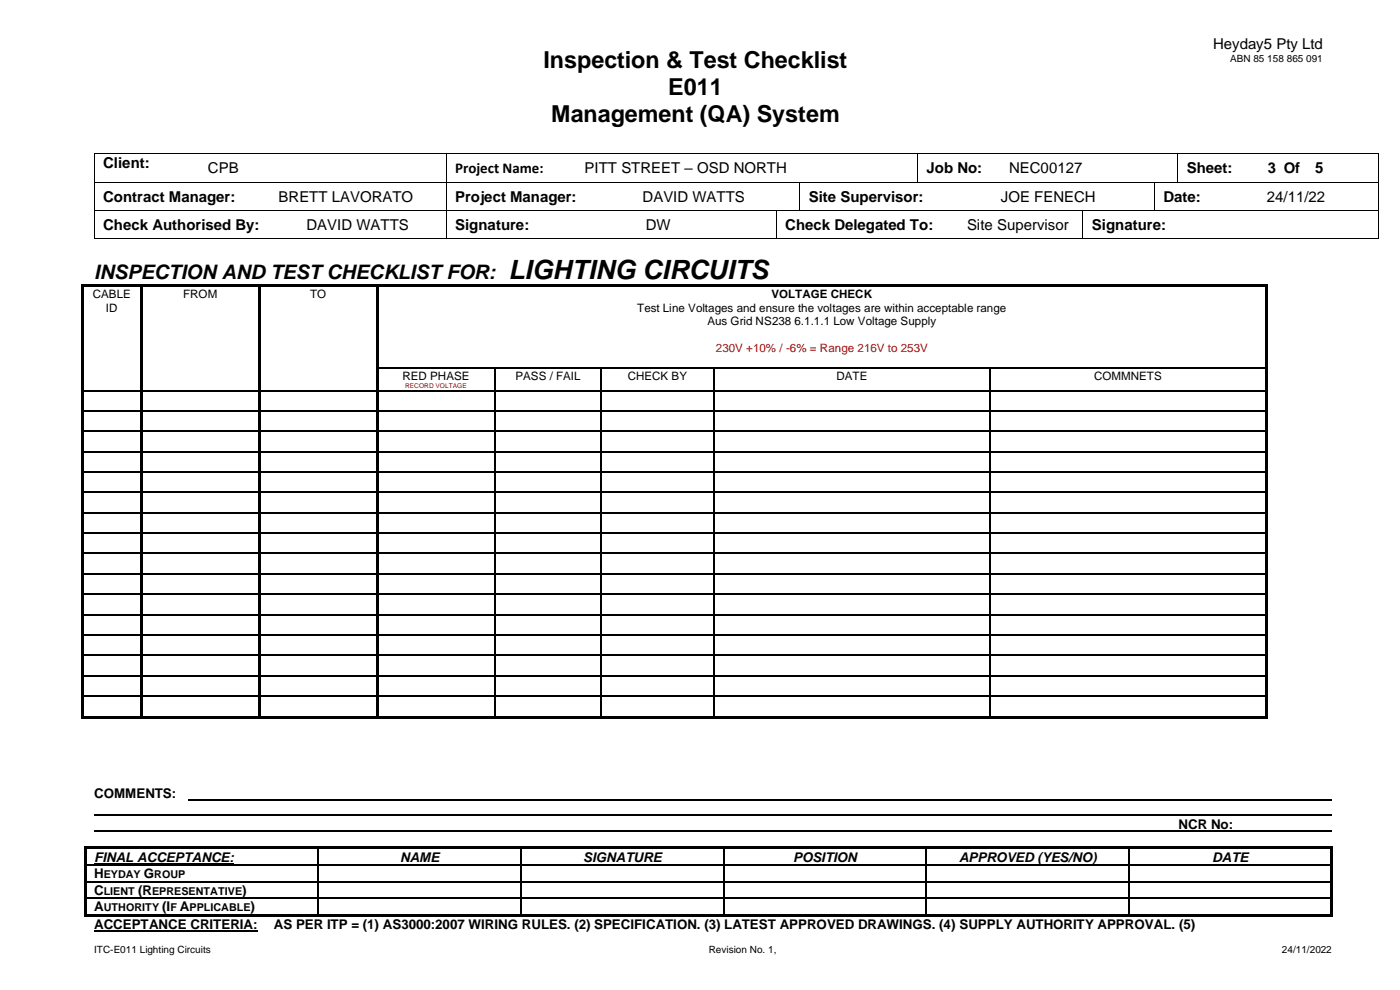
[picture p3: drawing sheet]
<svg xmlns="http://www.w3.org/2000/svg" width="297mm" height="210mm" viewBox="0 0 297 210" stroke-linecap="round" stroke-linejoin="round" font-family="sans-serif">
<defs><g id="words">
<text font-size="5.6" x="107.9" y="59.2">LIGHTING CIRCUITS</text>
<g font-size="5">
<text x="115.3" y="14.4">Inspection &amp; Test Checklist</text>
<text x="141.8" y="20.1">E011</text>
<text x="116.9" y="25.8">Management (QA) System</text>
</g>
<text font-size="4.2" x="20" y="59.2">INSPECTION AND TEST CHECKLIST FOR:</text>
<g font-size="3.2">
<text x="257.4" y="10.5">Heyday5 Pty Ltd</text>
<text x="21.9" y="35.6">Client:</text>
<text x="44.1" y="36.6">CPB</text>
<text x="96.6" y="36.7">Project Name:</text>
<text x="124.1" y="36.6">PITT STREET – OSD NORTH</text>
<text x="196.6" y="36.6">Job No:</text>
<text x="214.1" y="36.6">NEC00127</text>
<text x="251.8" y="36.6">Sheet:</text>
<text x="269" y="36.6">3 Of</text>
<text x="279" y="36.6">5</text>
<text x="21.9" y="42.8">Contract Manager:</text>
<text x="59.1" y="42.8">BRETT LAVORATO</text>
<text x="96.6" y="42.8">Project Manager:</text>
<text x="136.3" y="42.8">DAVID WATTS</text>
<text x="171.6" y="42.8">Site Supervisor:</text>
<text x="212.4" y="42.8">JOE FENECH</text>
<text x="246.8" y="42.8">Date:</text>
<text x="268.8" y="42.8">24/11/22</text>
<text x="21.9" y="48.8">Check Authorised By:</text>
<text x="65" y="48.8">DAVID WATTS</text>
<text x="96.6" y="48.8">Signature:</text>
<text x="137" y="48.8">DW</text>
<text x="166.6" y="48.8">Check Delegated To:</text>
<text x="205.2" y="48.8">Site Supervisor</text>
<text x="231.7" y="48.8">Signature:</text>
</g>
<g font-size="2.8">
<text x="20" y="169.3">COMMENTS:</text>
<text x="250.1" y="175.8">NCR No:</text>
<text x="20" y="182.8">FINAL ACCEPTANCE:</text>
<text x="84.9" y="182.8">NAME</text>
<text x="123.7" y="182.8">SIGNATURE</text>
<text x="168.3" y="182.8">POSITION</text>
<text x="203.5" y="182.8">APPROVED (YES/NO)</text>
<text x="257.2" y="182.8">DATE</text>
<text x="20" y="186.3">H</text>
<text x="20" y="189.8">C</text>
<text x="29.3" y="189.8">(R</text>
<text x="30.5" y="186.3">G</text>
<text x="51.4" y="189.8">)</text>
<text x="20" y="193.3">A</text>
<text x="20" y="197.1">ACCEPTANCE CRITERIA:</text>
<text x="34.4" y="193.3">(I</text>
<text x="38.2" y="193.3">A</text>
<text x="53.2" y="193.3">)</text>
<text x="58.1" y="197.1">AS PER ITP = (1) AS3000:2007 WIRING RULES. (2) SPECIFICATION. (3) LATEST APPROVED DRAWINGS. (4) SUPPLY AUTHORITY APPROVAL. (5)</text>
</g>
<g font-size="2.5">
<text x="19.7" y="63.3">CABLE</text>
<text x="38.9" y="63.3">FROM</text>
<text x="65.8" y="63.3">TO</text>
<text x="163.7" y="63.3">VOLTAGE CHECK</text>
<text x="22.5" y="66.1">ID</text>
<text x="135.2" y="66.1">Test Line Voltages and ensure the voltages are within acceptable range</text>
<text x="150.1" y="69">Aus Grid NS238 6.1.1.1 Low Voltage Supply</text>
<text x="85.4" y="80.6">RED PHASE</text>
<text x="109.4" y="80.6">PASS / FAIL</text>
<text x="133.2" y="80.6">CHECK BY</text>
<text x="177.5" y="80.6">DATE</text>
<text x="232.1" y="80.6">COMMNETS</text>
</g>
<text font-size="2.5" fill="#f00" x="151.9" y="74.7">230V +10% / -6% = Range 216V to 253V</text>
<g font-size="2.3">
<text x="22" y="186.3">EYDAY</text>
<text x="22" y="189.8">LIENT</text>
<text x="32.3" y="189.8">EPRESENTATIVE</text>
<text x="32.7" y="186.3">ROUP</text>
<text x="22" y="193.3">UTHORITY</text>
<text x="36.2" y="193.3">F</text>
<text x="40.2" y="193.3">PPLICABLE</text>
</g>
<g font-size="2.1">
<text x="261" y="13.1">ABN 85 158 865 091</text>
<text x="20" y="202.1">ITC-E011 Lighting Circuits</text>
<text x="150.4" y="202.1">Revision No. 1,</text>
<text x="272" y="202.1">24/11/2022</text>
</g>
<text font-size="1.4" fill="#f00" x="86" y="82.4">RECORD VOLTAGE</text>
</g></defs>
<g fill="#000">
<path d="M19.9 32.4h.2v.2h-.2z" fill-rule="evenodd"/>
<path d="M19.9 32.4h.2v.2h-.2z" fill-rule="evenodd"/>
<path d="M19.9 38.6h.2v.2h-.2z" fill-rule="evenodd"/>
<path d="M42.2 32.4h.2v.2h-.2z" fill-rule="evenodd"/>
<path d="M42.2 38.6h.2v.2h-.2z" fill-rule="evenodd"/>
<path d="M52.2 38.6h.1v.2h-.1z" fill-rule="evenodd"/>
<path d="M94.5 32.4h.2v.2h-.2z" fill-rule="evenodd"/>
<path d="M94.5 38.6h.2v.2h-.2z" fill-rule="evenodd"/>
<path d="M122.1 32.4h.2v.2h-.2z" fill-rule="evenodd"/>
<path d="M122.1 38.6h.2v.2h-.2z" fill-rule="evenodd"/>
<path d="M124.6 38.6h.2v.2h-.2z" fill-rule="evenodd"/>
<path d="M169.6 38.6h.1v.2h-.1z" fill-rule="evenodd"/>
<path d="M194.6 32.4h.2v.2h-.2z" fill-rule="evenodd"/>
<path d="M194.6 38.6h.2v.2h-.2z" fill-rule="evenodd"/>
<path d="M199.9 38.6h.2v.2h-.2z" fill-rule="evenodd"/>
<path d="M212.2 32.4h.1v.2h-.1z" fill-rule="evenodd"/>
<path d="M212.2 38.6h.1v.2h-.1z" fill-rule="evenodd"/>
<path d="M244.9 38.6h.1v.2h-.1z" fill-rule="evenodd"/>
<path d="M249.8 32.4h.1v.2h-.1z" fill-rule="evenodd"/>
<path d="M249.8 38.6h.1v.2h-.1z" fill-rule="evenodd"/>
<path d="M257.4 38.6h.2v.2h-.2z" fill-rule="evenodd"/>
<path d="M264.9 32.4h.1v.2h-.1z" fill-rule="evenodd"/>
<path d="M264.9 38.6h.1v.2h-.1z" fill-rule="evenodd"/>
<path d="M292.5 32.4h.2v.2h-.2z" fill-rule="evenodd"/>
<path d="M292.5 32.4h.2v.2h-.2z" fill-rule="evenodd"/>
<path d="M292.5 38.6h.2v.2h-.2z" fill-rule="evenodd"/>
<path d="M19.9 44.5h.2v.2h-.2z" fill-rule="evenodd"/>
<path d="M19.9 50.5h.2v.2h-.2z" fill-rule="evenodd"/>
<path d="M19.9 50.5h.2v.2h-.2z" fill-rule="evenodd"/>
<path d="M52.2 44.5h.1v.2h-.1z" fill-rule="evenodd"/>
<path d="M56.9 50.5h.2v.2h-.2z" fill-rule="evenodd"/>
<path d="M57.2 44.5h.1v.2h-.1z" fill-rule="evenodd"/>
<path d="M94.5 44.5h.2v.2h-.2z" fill-rule="evenodd"/>
<path d="M94.5 50.5h.2v.2h-.2z" fill-rule="evenodd"/>
<path d="M114.4 50.5h.2v.2h-.2z" fill-rule="evenodd"/>
<path d="M114.7 44.5h.1v.2h-.1z" fill-rule="evenodd"/>
<path d="M124.6 44.5h.2v.2h-.2z" fill-rule="evenodd"/>
<path d="M164.6 44.5h.1v.2h-.1z" fill-rule="evenodd"/>
<path d="M164.6 50.5h.1v.2h-.1z" fill-rule="evenodd"/>
<path d="M169.6 44.5h.1v.2h-.1z" fill-rule="evenodd"/>
<path d="M199.9 44.5h.2v.2h-.2z" fill-rule="evenodd"/>
<path d="M201.9 50.5h.2v.2h-.2z" fill-rule="evenodd"/>
<path d="M202.2 44.5h.1v.2h-.1z" fill-rule="evenodd"/>
<path d="M229.7 44.5h.2v.2h-.2z" fill-rule="evenodd"/>
<path d="M229.7 50.5h.2v.2h-.2z" fill-rule="evenodd"/>
<path d="M244.9 44.5h.1v.2h-.1z" fill-rule="evenodd"/>
<path d="M249.6 50.5h.2v.2h-.2z" fill-rule="evenodd"/>
<path d="M249.9 44.5h.1v.2h-.1z" fill-rule="evenodd"/>
<path d="M257.4 44.5h.2v.2h-.2z" fill-rule="evenodd"/>
<path d="M292.5 44.5h.2v.2h-.2z" fill-rule="evenodd"/>
<path d="M292.5 50.5h.2v.2h-.2z" fill-rule="evenodd"/>
<path d="M292.5 50.5h.2v.2h-.2z" fill-rule="evenodd"/>
<path d="M17.2 60.4h.5v.6h-.5z" fill-rule="evenodd"/>
<path d="M17.2 60.4h.5v.5h-.5z" fill-rule="evenodd"/>
<path d="M17.2 61h.5v17h-.5z" fill-rule="evenodd"/>
<path d="M17.2 78h.5v.2h-.5z" fill-rule="evenodd"/>
<path d="M17.7 60.4h12v.5h-12z" fill-rule="evenodd"/>
<path d="M29.7 60.9l.5 .1z" fill-rule="evenodd"/>
<path d="M29.7 60.4h.5v.5h-.5z" fill-rule="evenodd"/>
<path d="M29.7 61h.5v17h-.5z" fill-rule="evenodd"/>
<path d="M29.7 78h.5v.2h-.5z" fill-rule="evenodd"/>
<path d="M30.2 60.4h24.5v.5h-24.5z" fill-rule="evenodd"/>
<path d="M54.7 60.9l.6 .1z" fill-rule="evenodd"/>
<path d="M54.7 60.4h.6v.5h-.6z" fill-rule="evenodd"/>
<path d="M54.7 61h.6v17h-.6z" fill-rule="evenodd"/>
<path d="M54.7 78h.6v.2h-.6z" fill-rule="evenodd"/>
<path d="M55.3 60.4h24.5v.5h-24.5z" fill-rule="evenodd"/>
<path d="M79.8 60.9l.5 .1z" fill-rule="evenodd"/>
<path d="M79.8 60.4h.5v.5h-.5z" fill-rule="evenodd"/>
<path d="M79.8 61h.5v17h-.5z" fill-rule="evenodd"/>
<path d="M79.8 78h.5v.2h-.5z" fill-rule="evenodd"/>
<path d="M80.3 60.4h188.2v.5h-188.2z" fill-rule="evenodd"/>
<path d="M104.9 78h.2v.2h-.2z" fill-rule="evenodd"/>
<path d="M127.4 78h.3v.2h-.3z" fill-rule="evenodd"/>
<path d="M151.3 78h.3v.2h-.3z" fill-rule="evenodd"/>
<path d="M209.9 78h.3v.2h-.3z" fill-rule="evenodd"/>
<path d="M268.4 78h.2v.2h-.2z" fill-rule="evenodd"/>
<path d="M268.5 60.4h.5v.6h-.5z" fill-rule="evenodd"/>
<path d="M268.5 60.4h.5v.5h-.5z" fill-rule="evenodd"/>
<path d="M268.5 61h.5v17h-.5z" fill-rule="evenodd"/>
<path d="M268.6 78h.3v.2h-.3z" fill-rule="evenodd"/>
<path d="M17.2 78.2h.5v4.5h-.5z" fill-rule="evenodd"/>
<path d="M17.2 82.7h.5v.3h-.5z" fill-rule="evenodd"/>
<path d="M17.2 83h.5v4.1h-.5z" fill-rule="evenodd"/>
<path d="M17.2 87.1h.5v.2h-.5z" fill-rule="evenodd"/>
<path d="M17.2 87.3h.5v4.1h-.5z" fill-rule="evenodd"/>
<path d="M17.2 91.4h.5v.2h-.5z" fill-rule="evenodd"/>
<path d="M17.2 91.6h.5v4.1h-.5z" fill-rule="evenodd"/>
<path d="M17.2 95.7h.5v.2h-.5z" fill-rule="evenodd"/>
<path d="M29.7 78.2h.5v4.5h-.5z" fill-rule="evenodd"/>
<path d="M29.7 82.7h.5v.3h-.5z" fill-rule="evenodd"/>
<path d="M29.7 83h.5v4.1h-.5z" fill-rule="evenodd"/>
<path d="M29.7 87.1h.5v.2h-.5z" fill-rule="evenodd"/>
<path d="M29.7 87.3h.5v4.1h-.5z" fill-rule="evenodd"/>
<path d="M29.7 91.4h.5v.2h-.5z" fill-rule="evenodd"/>
<path d="M29.7 91.6h.5v4.1h-.5z" fill-rule="evenodd"/>
<path d="M29.7 95.7h.5v.2h-.5z" fill-rule="evenodd"/>
<path d="M54.7 78.2h.6v4.5h-.6z" fill-rule="evenodd"/>
<path d="M54.7 82.7h.6v.3h-.6z" fill-rule="evenodd"/>
<path d="M54.7 83h.6v4.1h-.6z" fill-rule="evenodd"/>
<path d="M54.7 87.1h.6v.2h-.6z" fill-rule="evenodd"/>
<path d="M54.7 87.3h.6v4.1h-.6z" fill-rule="evenodd"/>
<path d="M54.7 91.4h.6v.2h-.6z" fill-rule="evenodd"/>
<path d="M54.7 91.6h.6v4.1h-.6z" fill-rule="evenodd"/>
<path d="M54.7 95.7h.6v.2h-.6z" fill-rule="evenodd"/>
<path d="M79.8 78.2h.5v4.5h-.5z" fill-rule="evenodd"/>
<path d="M79.8 82.7h.5v.3h-.5z" fill-rule="evenodd"/>
<path d="M79.8 83h.5v4.1h-.5z" fill-rule="evenodd"/>
<path d="M79.8 87.1h.5v.2h-.5z" fill-rule="evenodd"/>
<path d="M79.8 87.3h.5v4.1h-.5z" fill-rule="evenodd"/>
<path d="M79.8 91.4h.5v.2h-.5z" fill-rule="evenodd"/>
<path d="M79.8 91.6h.5v4.1h-.5z" fill-rule="evenodd"/>
<path d="M79.8 95.7h.5v.2h-.5z" fill-rule="evenodd"/>
<path d="M104.9 82.7h.2v.3h-.2z" fill-rule="evenodd"/>
<path d="M104.9 87.1h.2v.2h-.2z" fill-rule="evenodd"/>
<path d="M104.9 91.4h.2v.2h-.2z" fill-rule="evenodd"/>
<path d="M104.9 95.7h.2v.2h-.2z" fill-rule="evenodd"/>
<path d="M127.4 82.7h.3v.3h-.3z" fill-rule="evenodd"/>
<path d="M127.4 87.1h.3v.2h-.3z" fill-rule="evenodd"/>
<path d="M127.4 91.4h.3v.2h-.3z" fill-rule="evenodd"/>
<path d="M127.4 95.7h.3v.2h-.3z" fill-rule="evenodd"/>
<path d="M151.3 82.7h.3v.3h-.3z" fill-rule="evenodd"/>
<path d="M151.3 87.1h.3v.2h-.3z" fill-rule="evenodd"/>
<path d="M151.3 91.4h.3v.2h-.3z" fill-rule="evenodd"/>
<path d="M151.3 95.7h.3v.2h-.3z" fill-rule="evenodd"/>
<path d="M209.9 82.7h.3v.3h-.3z" fill-rule="evenodd"/>
<path d="M209.9 87.1h.3v.2h-.3z" fill-rule="evenodd"/>
<path d="M209.9 91.4h.3v.2h-.3z" fill-rule="evenodd"/>
<path d="M209.9 95.7h.3v.2h-.3z" fill-rule="evenodd"/>
<path d="M268.4 78.2h.5v4.5h-.5z" fill-rule="evenodd"/>
<path d="M268.4 82.7h.5v.3h-.5z" fill-rule="evenodd"/>
<path d="M268.4 83h.5v4.1h-.5z" fill-rule="evenodd"/>
<path d="M268.4 87.1h.5v.2h-.5z" fill-rule="evenodd"/>
<path d="M268.4 87.3h.5v4.1h-.5z" fill-rule="evenodd"/>
<path d="M268.4 91.4h.5v.2h-.5z" fill-rule="evenodd"/>
<path d="M268.4 91.6h.5v4.1h-.5z" fill-rule="evenodd"/>
<path d="M268.4 95.7h.5v.2h-.5z" fill-rule="evenodd"/>
<path d="M17.2 95.9h.5v4.1h-.5z" fill-rule="evenodd"/>
<path d="M17.2 100h.5v.3h-.5z" fill-rule="evenodd"/>
<path d="M17.2 100.3h.5v4h-.5z" fill-rule="evenodd"/>
<path d="M17.2 104.3h.5v.3h-.5z" fill-rule="evenodd"/>
<path d="M17.2 104.6h.5v4h-.5z" fill-rule="evenodd"/>
<path d="M17.2 108.6h.5v.3h-.5z" fill-rule="evenodd"/>
<path d="M17.2 108.9h.5v4.1h-.5z" fill-rule="evenodd"/>
<path d="M17.2 113h.5v.2h-.5z" fill-rule="evenodd"/>
<path d="M17.2 113.2h.5v4.1h-.5z" fill-rule="evenodd"/>
<path d="M17.2 117.3h.5v.2h-.5z" fill-rule="evenodd"/>
<path d="M29.7 95.9h.5v4.1h-.5z" fill-rule="evenodd"/>
<path d="M29.7 100h.5v.3h-.5z" fill-rule="evenodd"/>
<path d="M29.7 100.3h.5v4h-.5z" fill-rule="evenodd"/>
<path d="M29.7 104.3h.5v.3h-.5z" fill-rule="evenodd"/>
<path d="M29.7 104.6h.5v4h-.5z" fill-rule="evenodd"/>
<path d="M29.7 108.6h.5v.3h-.5z" fill-rule="evenodd"/>
<path d="M29.7 108.9h.5v4.1h-.5z" fill-rule="evenodd"/>
<path d="M29.7 113h.5v.2h-.5z" fill-rule="evenodd"/>
<path d="M29.7 113.2h.5v4.1h-.5z" fill-rule="evenodd"/>
<path d="M29.7 117.3h.5v.2h-.5z" fill-rule="evenodd"/>
<path d="M54.7 95.9h.6v4.1h-.6z" fill-rule="evenodd"/>
<path d="M54.7 100h.6v.3h-.6z" fill-rule="evenodd"/>
<path d="M54.7 100.3h.6v4h-.6z" fill-rule="evenodd"/>
<path d="M54.7 104.3h.6v.3h-.6z" fill-rule="evenodd"/>
<path d="M54.7 104.6h.6v4h-.6z" fill-rule="evenodd"/>
<path d="M54.7 108.6h.6v.3h-.6z" fill-rule="evenodd"/>
<path d="M54.7 108.9h.6v4.1h-.6z" fill-rule="evenodd"/>
<path d="M54.7 113h.6v.2h-.6z" fill-rule="evenodd"/>
<path d="M54.7 113.2h.6v4.1h-.6z" fill-rule="evenodd"/>
<path d="M54.7 117.3h.6v.2h-.6z" fill-rule="evenodd"/>
<path d="M79.8 95.9h.5v4.1h-.5z" fill-rule="evenodd"/>
<path d="M79.8 100h.5v.3h-.5z" fill-rule="evenodd"/>
<path d="M79.8 100.3h.5v4h-.5z" fill-rule="evenodd"/>
<path d="M79.8 104.3h.5v.3h-.5z" fill-rule="evenodd"/>
<path d="M79.8 104.6h.5v4h-.5z" fill-rule="evenodd"/>
<path d="M79.8 108.6h.5v.3h-.5z" fill-rule="evenodd"/>
<path d="M79.8 108.9h.5v4.1h-.5z" fill-rule="evenodd"/>
<path d="M79.8 113h.5v.2h-.5z" fill-rule="evenodd"/>
<path d="M79.8 113.2h.5v4.1h-.5z" fill-rule="evenodd"/>
<path d="M79.8 117.3h.5v.2h-.5z" fill-rule="evenodd"/>
<path d="M104.9 100h.2v.3h-.2z" fill-rule="evenodd"/>
<path d="M104.9 104.3h.2v.3h-.2z" fill-rule="evenodd"/>
<path d="M104.9 108.6h.2v.3h-.2z" fill-rule="evenodd"/>
<path d="M104.9 113h.2v.2h-.2z" fill-rule="evenodd"/>
<path d="M104.9 117.3h.2v.2h-.2z" fill-rule="evenodd"/>
<path d="M127.4 100h.3v.3h-.3z" fill-rule="evenodd"/>
<path d="M127.4 104.3h.3v.3h-.3z" fill-rule="evenodd"/>
<path d="M127.4 108.6h.3v.3h-.3z" fill-rule="evenodd"/>
<path d="M127.4 113h.3v.2h-.3z" fill-rule="evenodd"/>
<path d="M127.4 117.3h.3v.2h-.3z" fill-rule="evenodd"/>
<path d="M151.3 100h.3v.3h-.3z" fill-rule="evenodd"/>
<path d="M151.3 104.3h.3v.3h-.3z" fill-rule="evenodd"/>
<path d="M151.3 108.6h.3v.3h-.3z" fill-rule="evenodd"/>
<path d="M151.3 113h.3v.2h-.3z" fill-rule="evenodd"/>
<path d="M151.3 117.3h.3v.2h-.3z" fill-rule="evenodd"/>
<path d="M209.9 100h.3v.3h-.3z" fill-rule="evenodd"/>
<path d="M209.9 104.3h.3v.3h-.3z" fill-rule="evenodd"/>
<path d="M209.9 108.6h.3v.3h-.3z" fill-rule="evenodd"/>
<path d="M209.9 113h.3v.2h-.3z" fill-rule="evenodd"/>
<path d="M209.9 117.3h.3v.2h-.3z" fill-rule="evenodd"/>
<path d="M268.4 95.9h.5v4.1h-.5z" fill-rule="evenodd"/>
<path d="M268.4 100h.5v.3h-.5z" fill-rule="evenodd"/>
<path d="M268.4 100.3h.5v4h-.5z" fill-rule="evenodd"/>
<path d="M268.4 104.3h.5v.3h-.5z" fill-rule="evenodd"/>
<path d="M268.4 104.6h.5v4h-.5z" fill-rule="evenodd"/>
<path d="M268.4 108.6h.5v.3h-.5z" fill-rule="evenodd"/>
<path d="M268.4 108.9h.5v4.1h-.5z" fill-rule="evenodd"/>
<path d="M268.4 113h.5v.2h-.5z" fill-rule="evenodd"/>
<path d="M268.4 113.2h.5v4.1h-.5z" fill-rule="evenodd"/>
<path d="M268.4 117.3h.5v.2h-.5z" fill-rule="evenodd"/>
<path d="M17.2 117.5h.5v4.1h-.5z" fill-rule="evenodd"/>
<path d="M17.2 121.6h.5v.3h-.5z" fill-rule="evenodd"/>
<path d="M17.2 121.9h.5v4h-.5z" fill-rule="evenodd"/>
<path d="M17.2 125.9h.5v.3h-.5z" fill-rule="evenodd"/>
<path d="M17.2 126.2h.5v4h-.5z" fill-rule="evenodd"/>
<path d="M17.2 130.2h.5v.3h-.5z" fill-rule="evenodd"/>
<path d="M17.2 130.5h.5v4.1h-.5z" fill-rule="evenodd"/>
<path d="M17.2 134.6h.5v.2h-.5z" fill-rule="evenodd"/>
<path d="M17.2 134.8h.5v4.1h-.5z" fill-rule="evenodd"/>
<path d="M17.2 138.9h.5v.3h-.5z" fill-rule="evenodd"/>
<path d="M29.7 117.5h.5v4.1h-.5z" fill-rule="evenodd"/>
<path d="M29.7 121.6h.5v.3h-.5z" fill-rule="evenodd"/>
<path d="M29.7 121.9h.5v4h-.5z" fill-rule="evenodd"/>
<path d="M29.7 125.9h.5v.3h-.5z" fill-rule="evenodd"/>
<path d="M29.7 126.2h.5v4h-.5z" fill-rule="evenodd"/>
<path d="M29.7 130.2h.5v.3h-.5z" fill-rule="evenodd"/>
<path d="M29.7 130.5h.5v4.1h-.5z" fill-rule="evenodd"/>
<path d="M29.7 134.6h.5v.2h-.5z" fill-rule="evenodd"/>
<path d="M29.7 134.8h.5v4.1h-.5z" fill-rule="evenodd"/>
<path d="M29.7 138.9h.5v.3h-.5z" fill-rule="evenodd"/>
<path d="M54.7 117.5h.6v4.1h-.6z" fill-rule="evenodd"/>
<path d="M54.7 121.6h.6v.3h-.6z" fill-rule="evenodd"/>
<path d="M54.7 121.9h.6v4h-.6z" fill-rule="evenodd"/>
<path d="M54.7 125.9h.6v.3h-.6z" fill-rule="evenodd"/>
<path d="M54.7 126.2h.6v4h-.6z" fill-rule="evenodd"/>
<path d="M54.7 130.2h.6v.3h-.6z" fill-rule="evenodd"/>
<path d="M54.7 130.5h.6v4.1h-.6z" fill-rule="evenodd"/>
<path d="M54.7 134.6h.6v.2h-.6z" fill-rule="evenodd"/>
<path d="M54.7 134.8h.6v4.1h-.6z" fill-rule="evenodd"/>
<path d="M54.7 138.9h.6v.3h-.6z" fill-rule="evenodd"/>
<path d="M79.8 117.5h.5v4.1h-.5z" fill-rule="evenodd"/>
<path d="M79.8 121.6h.5v.3h-.5z" fill-rule="evenodd"/>
<path d="M79.8 121.9h.5v4h-.5z" fill-rule="evenodd"/>
<path d="M79.8 125.9h.5v.3h-.5z" fill-rule="evenodd"/>
<path d="M79.8 126.2h.5v4h-.5z" fill-rule="evenodd"/>
<path d="M79.8 130.2h.5v.3h-.5z" fill-rule="evenodd"/>
<path d="M79.8 130.5h.5v4.1h-.5z" fill-rule="evenodd"/>
<path d="M79.8 134.6h.5v.2h-.5z" fill-rule="evenodd"/>
<path d="M79.8 134.8h.5v4.1h-.5z" fill-rule="evenodd"/>
<path d="M79.8 138.9h.5v.3h-.5z" fill-rule="evenodd"/>
<path d="M104.9 121.6h.2v.3h-.2z" fill-rule="evenodd"/>
<path d="M104.9 125.9h.2v.3h-.2z" fill-rule="evenodd"/>
<path d="M104.9 130.2h.2v.3h-.2z" fill-rule="evenodd"/>
<path d="M104.9 134.6h.2v.2h-.2z" fill-rule="evenodd"/>
<path d="M104.9 138.9h.2v.3h-.2z" fill-rule="evenodd"/>
<path d="M127.4 121.6h.3v.3h-.3z" fill-rule="evenodd"/>
<path d="M127.4 125.9h.3v.3h-.3z" fill-rule="evenodd"/>
<path d="M127.4 130.2h.3v.3h-.3z" fill-rule="evenodd"/>
<path d="M127.4 134.6h.3v.2h-.3z" fill-rule="evenodd"/>
<path d="M127.4 138.9h.3v.3h-.3z" fill-rule="evenodd"/>
<path d="M151.3 121.6h.3v.3h-.3z" fill-rule="evenodd"/>
<path d="M151.3 125.9h.3v.3h-.3z" fill-rule="evenodd"/>
<path d="M151.3 130.2h.3v.3h-.3z" fill-rule="evenodd"/>
<path d="M151.3 134.6h.3v.2h-.3z" fill-rule="evenodd"/>
<path d="M151.3 138.9h.3v.3h-.3z" fill-rule="evenodd"/>
<path d="M209.9 121.6h.3v.3h-.3z" fill-rule="evenodd"/>
<path d="M209.9 125.9h.3v.3h-.3z" fill-rule="evenodd"/>
<path d="M209.9 130.2h.3v.3h-.3z" fill-rule="evenodd"/>
<path d="M209.9 134.6h.3v.2h-.3z" fill-rule="evenodd"/>
<path d="M209.9 138.9h.3v.3h-.3z" fill-rule="evenodd"/>
<path d="M268.4 117.5h.5v4.1h-.5z" fill-rule="evenodd"/>
<path d="M268.4 121.6h.5v.3h-.5z" fill-rule="evenodd"/>
<path d="M268.4 121.9h.5v4h-.5z" fill-rule="evenodd"/>
<path d="M268.4 125.9h.5v.3h-.5z" fill-rule="evenodd"/>
<path d="M268.4 126.2h.5v4h-.5z" fill-rule="evenodd"/>
<path d="M268.4 130.2h.5v.3h-.5z" fill-rule="evenodd"/>
<path d="M268.4 130.5h.5v4.1h-.5z" fill-rule="evenodd"/>
<path d="M268.4 134.6h.5v.2h-.5z" fill-rule="evenodd"/>
<path d="M268.4 134.8h.5v4.1h-.5z" fill-rule="evenodd"/>
<path d="M268.4 138.9h.5v.3h-.5z" fill-rule="evenodd"/>
<path d="M17.2 139.2h.5v4h-.5z" fill-rule="evenodd"/>
<path d="M17.2 143.2h.5v.3h-.5z" fill-rule="evenodd"/>
<path d="M17.2 143.5h.5v4.1h-.5z" fill-rule="evenodd"/>
<path d="M17.2 147.6h.5v.2h-.5z" fill-rule="evenodd"/>
<path d="M17.2 147.8h.5v4.1h-.5z" fill-rule="evenodd"/>
<path d="M17.2 151.9h.5v.5h-.5z" fill-rule="evenodd"/>
<path d="M17.2 151.9h.5v.5h-.5z" fill-rule="evenodd"/>
<path d="M17.7 151.9h12v.5h-12z" fill-rule="evenodd"/>
<path d="M29.7 139.2h.5v4h-.5z" fill-rule="evenodd"/>
<path d="M29.7 143.2h.5v.3h-.5z" fill-rule="evenodd"/>
<path d="M29.7 143.5h.5v4.1h-.5z" fill-rule="evenodd"/>
<path d="M29.7 147.6h.5v.2h-.5z" fill-rule="evenodd"/>
<path d="M29.7 147.8h.5v4.1h-.5z" fill-rule="evenodd"/>
<path d="M29.7 151.9h.5v.5h-.5z" fill-rule="evenodd"/>
<path d="M30.2 151.9h24.5v.5h-24.5z" fill-rule="evenodd"/>
<path d="M54.7 139.2h.6v4h-.6z" fill-rule="evenodd"/>
<path d="M54.7 143.2h.6v.3h-.6z" fill-rule="evenodd"/>
<path d="M54.7 143.5h.6v4.1h-.6z" fill-rule="evenodd"/>
<path d="M54.7 147.6h.6v.2h-.6z" fill-rule="evenodd"/>
<path d="M54.7 147.8h.6v4.1h-.6z" fill-rule="evenodd"/>
<path d="M54.7 151.9h.6v.5h-.6z" fill-rule="evenodd"/>
<path d="M55.3 151.9h24.5v.5h-24.5z" fill-rule="evenodd"/>
<path d="M79.8 139.2h.5v4h-.5z" fill-rule="evenodd"/>
<path d="M79.8 143.2h.5v.3h-.5z" fill-rule="evenodd"/>
<path d="M79.8 143.5h.5v4.1h-.5z" fill-rule="evenodd"/>
<path d="M79.8 147.6h.5v.2h-.5z" fill-rule="evenodd"/>
<path d="M79.8 147.8h.5v4.1h-.5z" fill-rule="evenodd"/>
<path d="M79.8 151.9h.5v.5h-.5z" fill-rule="evenodd"/>
<path d="M80.3 151.9h24.6v.5h-24.6z" fill-rule="evenodd"/>
<path d="M104.9 143.2h.2v.3h-.2z" fill-rule="evenodd"/>
<path d="M104.9 147.6h.2v.2h-.2z" fill-rule="evenodd"/>
<path d="M104.9 151.9h.5v.5h-.5z" fill-rule="evenodd"/>
<path d="M105.4 151.9h22v.5h-22z" fill-rule="evenodd"/>
<path d="M127.4 143.2h.3v.3h-.3z" fill-rule="evenodd"/>
<path d="M127.4 147.6h.3v.2h-.3z" fill-rule="evenodd"/>
<path d="M127.4 151.9h.5v.5h-.5z" fill-rule="evenodd"/>
<path d="M127.9 151.9h23.4v.5h-23.4z" fill-rule="evenodd"/>
<path d="M151.3 143.2h.3v.3h-.3z" fill-rule="evenodd"/>
<path d="M151.3 147.6h.3v.2h-.3z" fill-rule="evenodd"/>
<path d="M151.3 151.9h.5v.5h-.5z" fill-rule="evenodd"/>
<path d="M151.8 151.9h58.1v.5h-58.1z" fill-rule="evenodd"/>
<path d="M209.9 143.2h.3v.3h-.3z" fill-rule="evenodd"/>
<path d="M209.9 147.6h.3v.2h-.3z" fill-rule="evenodd"/>
<path d="M209.9 151.9h.5v.5h-.5z" fill-rule="evenodd"/>
<path d="M210.4 151.9h58v.5h-58z" fill-rule="evenodd"/>
<path d="M268.4 139.2h.5v4h-.5z" fill-rule="evenodd"/>
<path d="M268.4 143.2h.5v.3h-.5z" fill-rule="evenodd"/>
<path d="M268.4 143.5h.5v4.1h-.5z" fill-rule="evenodd"/>
<path d="M268.4 147.6h.5v.2h-.5z" fill-rule="evenodd"/>
<path d="M268.4 147.8h.5v4.1h-.5z" fill-rule="evenodd"/>
<path d="M268.4 151.9h.5v.5h-.5z" fill-rule="evenodd"/>
<path d="M268.4 151.9h.5v.5h-.5z" fill-rule="evenodd"/>
<path d="M17.8 179.6h.5v.6h-.5z" fill-rule="evenodd"/>
<path d="M17.8 179.6h.5v.5h-.5z" fill-rule="evenodd"/>
<path d="M17.8 180.2h.5v3.2h-.5z" fill-rule="evenodd"/>
<path d="M17.8 183.4h.5v.2h-.5z" fill-rule="evenodd"/>
<path d="M17.8 183.6h.5v3.3h-.5z" fill-rule="evenodd"/>
<path d="M17.8 186.9h.5v.2h-.5z" fill-rule="evenodd"/>
<path d="M17.8 187.1h.5v3.3h-.5z" fill-rule="evenodd"/>
<path d="M17.8 190.4h.5v.3h-.5z" fill-rule="evenodd"/>
<path d="M17.8 190.7h.5v3.2h-.5z" fill-rule="evenodd"/>
<path d="M17.8 193.9h.5v.5h-.5z" fill-rule="evenodd"/>
<path d="M17.8 193.9h.5v.5h-.5z" fill-rule="evenodd"/>
<path d="M18.3 179.6h49.1v.5h-49.1z" fill-rule="evenodd"/>
<path d="M18.3 193.9h49.1v.5h-49.1z" fill-rule="evenodd"/>
<path d="M67.4 180.1l.3 .1z" fill-rule="evenodd"/>
<path d="M67.4 179.6h.5v.5h-.5z" fill-rule="evenodd"/>
<path d="M67.4 183.4h.3v.2h-.3z" fill-rule="evenodd"/>
<path d="M67.4 186.9h.3v.2h-.3z" fill-rule="evenodd"/>
<path d="M67.4 190.4h.3v.3h-.3z" fill-rule="evenodd"/>
<path d="M67.4 193.9h.5v.5h-.5z" fill-rule="evenodd"/>
<path d="M67.9 179.6h42.5v.5h-42.5z" fill-rule="evenodd"/>
<path d="M67.9 193.9h42.5v.5h-42.5z" fill-rule="evenodd"/>
<path d="M110.4 180.1l.2 .1z" fill-rule="evenodd"/>
<path d="M110.4 179.6h.5v.5h-.5z" fill-rule="evenodd"/>
<path d="M110.4 183.4h.2v.2h-.2z" fill-rule="evenodd"/>
<path d="M110.4 186.9h.2v.2h-.2z" fill-rule="evenodd"/>
<path d="M110.4 190.4h.2v.3h-.2z" fill-rule="evenodd"/>
<path d="M110.4 193.9h.5v.5h-.5z" fill-rule="evenodd"/>
<path d="M110.9 179.6h42.5v.5h-42.5z" fill-rule="evenodd"/>
<path d="M110.9 193.9h42.5v.5h-42.5z" fill-rule="evenodd"/>
<path d="M153.4 180.1l.3 .1z" fill-rule="evenodd"/>
<path d="M153.4 179.6h.5v.5h-.5z" fill-rule="evenodd"/>
<path d="M153.4 183.4h.3v.2h-.3z" fill-rule="evenodd"/>
<path d="M153.4 186.9h.3v.2h-.3z" fill-rule="evenodd"/>
<path d="M153.4 190.4h.3v.3h-.3z" fill-rule="evenodd"/>
<path d="M153.4 193.9h.5v.5h-.5z" fill-rule="evenodd"/>
<path d="M153.9 179.6h42.5v.5h-42.5z" fill-rule="evenodd"/>
<path d="M153.9 193.9h42.5v.5h-42.5z" fill-rule="evenodd"/>
<path d="M196.4 180.1l.3 .1z" fill-rule="evenodd"/>
<path d="M196.4 179.6h.5v.5h-.5z" fill-rule="evenodd"/>
<path d="M196.4 183.4h.3v.2h-.3z" fill-rule="evenodd"/>
<path d="M196.4 186.9h.3v.2h-.3z" fill-rule="evenodd"/>
<path d="M196.4 190.4h.3v.3h-.3z" fill-rule="evenodd"/>
<path d="M196.4 193.9h.5v.5h-.5z" fill-rule="evenodd"/>
<path d="M196.9 179.6h42.5v.5h-42.5z" fill-rule="evenodd"/>
<path d="M196.9 193.9h42.5v.5h-42.5z" fill-rule="evenodd"/>
<path d="M239.4 180.1l.3 .1z" fill-rule="evenodd"/>
<path d="M239.4 179.6h.5v.5h-.5z" fill-rule="evenodd"/>
<path d="M239.4 183.4h.3v.2h-.3z" fill-rule="evenodd"/>
<path d="M239.4 186.9h.3v.2h-.3z" fill-rule="evenodd"/>
<path d="M239.4 190.4h.3v.3h-.3z" fill-rule="evenodd"/>
<path d="M239.4 193.9h.5v.5h-.5z" fill-rule="evenodd"/>
<path d="M239.9 179.6h42.4v.5h-42.4z" fill-rule="evenodd"/>
<path d="M239.9 193.9h42.4v.5h-42.4z" fill-rule="evenodd"/>
<path d="M282.3 179.6h.5v.6h-.5z" fill-rule="evenodd"/>
<path d="M282.3 179.6h.5v.5h-.5z" fill-rule="evenodd"/>
<path d="M282.3 180.2h.5v3.2h-.5z" fill-rule="evenodd"/>
<path d="M282.3 183.4h.5v.2h-.5z" fill-rule="evenodd"/>
<path d="M282.3 183.6h.5v3.3h-.5z" fill-rule="evenodd"/>
<path d="M282.3 186.9h.5v.2h-.5z" fill-rule="evenodd"/>
<path d="M282.3 187.1h.5v3.3h-.5z" fill-rule="evenodd"/>
<path d="M282.3 190.4h.5v.3h-.5z" fill-rule="evenodd"/>
<path d="M282.3 190.7h.5v3.2h-.5z" fill-rule="evenodd"/>
<path d="M282.3 193.9h.5v.5h-.5z" fill-rule="evenodd"/>
<path d="M282.3 193.9h.5v.5h-.5z" fill-rule="evenodd"/>
</g>
<g fill="none" stroke="#000" stroke-width=".21">
<path d="M20 32.6v6M20 38.8v5.7M20.1 32.5h22.1M20.1 38.7h22.1M42.4 32.5h52.1M42.4 38.7h9.8M52.3 38.7h42.2M94.6 32.6v6M94.6 38.8v5.7M94.7 32.5h27.4M94.7 38.7h27.4M122.3 32.5h72.3"/>
<path d="M122.3 38.7h2.3M124.8 38.7h44.8M169.7 38.8v5.7M169.7 38.7h24.9M194.7 32.6v6M194.8 32.5h17.4M194.8 38.7h5.1M200.1 38.7h12.1M212.3 32.5h37.5M212.3 38.7h32.6M244.9 38.8v5.7M245 38.7h4.8"/>
<path d="M249.9 32.6v6M249.9 32.5h15M249.9 38.7h7.5M257.6 38.7h7.3M265 32.5h27.5M265 38.7h27.5M292.6 32.6v6M292.6 38.8v5.7M20 44.7v5.8M20.1 44.6h32.1M20.1 50.6h74.4M52.3 44.6h4.9"/>
<path d="M57.3 44.6h37.2M94.6 44.7v5.8M94.7 44.6h20M94.7 50.6h69.9M114.8 44.6h9.8M124.8 44.6h39.8M164.7 44.7v5.8M164.7 44.6h4.9M164.7 50.6h65M169.7 44.6h30.2M200.1 44.6h2.1M202.3 44.6h27.4"/>
<path d="M229.8 44.7v5.8M229.9 44.6h15M229.9 50.6h62.6M245 44.6h4.9M250 44.6h7.4M257.6 44.6h34.9M292.6 44.7v5.8"/>
</g>
<path d="M20 173h262.6M20 176.2h262.6M40 169.7h242.6M20 183.2h29.6M20 197.5h34.7" fill="none" stroke="#000" stroke-width=".3"/>
<g fill="none" stroke="#000" stroke-width=".25">
<path d="M80.3 78.1h24.6M105 78.2v4.5M105.1 78.1h22.3M127.5 78.2v4.5M127.7 78.1h23.6M151.5 78.2v4.5M151.6 78.1h58.3M210.1 78.2v4.5M210.2 78.1h58.2M17.7 82.9h12M17.7 87.2h12M17.7 91.5h12"/>
<path d="M17.7 95.8h12M30.2 82.9h24.5M30.2 87.2h24.5M30.2 91.5h24.5M30.2 95.8h24.5M55.3 82.9h24.5M55.3 87.2h24.5M55.3 91.5h24.5M55.3 95.8h24.5M80.3 82.9h24.6M80.3 87.2h24.6M80.3 91.5h24.6"/>
<path d="M80.3 95.8h24.6M105 83v4.1M105 87.3v4.1M105 91.6v4.1M105 95.9v4.1M105.1 82.9h22.3M105.1 87.2h22.3M105.1 91.5h22.3M105.1 95.8h22.3M127.5 83v4.1M127.5 87.3v4.1M127.5 91.6v4.1"/>
<path d="M127.5 95.9v4.1M127.7 82.9h23.6M127.7 87.2h23.6M127.7 91.5h23.6M127.7 95.8h23.6M151.5 83v4.1M151.5 87.3v4.1M151.5 91.6v4.1M151.5 95.9v4.1M151.6 82.9h58.3M151.6 87.2h58.3M151.6 91.5h58.3"/>
<path d="M151.6 95.8h58.3M210.1 83v4.1M210.1 87.3v4.1M210.1 91.6v4.1M210.1 95.9v4.1M210.2 82.9h58.2M210.2 87.2h58.2M210.2 91.5h58.2M210.2 95.8h58.2M17.7 100.1h12M17.7 104.5h12M17.7 108.8h12"/>
<path d="M17.7 113.1h12M17.7 117.4h12M30.2 100.1h24.5M30.2 104.5h24.5M30.2 108.8h24.5M30.2 113.1h24.5M30.2 117.4h24.5M55.3 100.1h24.5M55.3 104.5h24.5M55.3 108.8h24.5M55.3 113.1h24.5M55.3 117.4h24.5"/>
<path d="M80.3 100.1h24.6M80.3 104.5h24.6M80.3 108.8h24.6M80.3 113.1h24.6M80.3 117.4h24.6M105 100.3v4M105 104.6v4M105 108.9v4.1M105 113.2v4.1M105 117.5v4.1M105.1 100.1h22.3M105.1 104.5h22.3"/>
<path d="M105.1 108.8h22.3M105.1 113.1h22.3M105.1 117.4h22.3M127.5 100.3v4M127.5 104.6v4M127.5 108.9v4.1M127.5 113.2v4.1M127.5 117.5v4.1M127.7 100.1h23.6M127.7 104.5h23.6M127.7 108.8h23.6M127.7 113.1h23.6"/>
<path d="M127.7 117.4h23.6M151.5 100.3v4M151.5 104.6v4M151.5 108.9v4.1M151.5 113.2v4.1M151.5 117.5v4.1M151.6 100.1h58.3M151.6 104.5h58.3M151.6 108.8h58.3M151.6 113.1h58.3M151.6 117.4h58.3M210.1 100.3v4"/>
<path d="M210.1 104.6v4M210.1 108.9v4.1M210.1 113.2v4.1M210.1 117.5v4.1M210.2 100.1h58.2M210.2 104.5h58.2M210.2 108.8h58.2M210.2 113.1h58.2M210.2 117.4h58.2M17.7 121.7h12M17.7 126.1h12M17.7 130.4h12"/>
<path d="M17.7 134.7h12M17.7 139h12M30.2 121.7h24.5M30.2 126.1h24.5M30.2 130.4h24.5M30.2 134.7h24.5M30.2 139h24.5M55.3 121.7h24.5M55.3 126.1h24.5M55.3 130.4h24.5M55.3 134.7h24.5M55.3 139h24.5"/>
<path d="M80.3 121.7h24.6M80.3 126.1h24.6M80.3 130.4h24.6M80.3 134.7h24.6M80.3 139h24.6M105 121.9v4M105 126.2v4M105 130.5v4.1M105 134.8v4.1M105 139.2v4M105.1 121.7h22.3M105.1 126.1h22.3"/>
<path d="M105.1 130.4h22.3M105.1 134.7h22.3M105.1 139h22.3M127.5 121.9v4M127.5 126.2v4M127.5 130.5v4.1M127.5 134.8v4.1M127.5 139.2v4M127.7 121.7h23.6M127.7 126.1h23.6M127.7 130.4h23.6M127.7 134.7h23.6"/>
<path d="M127.7 139h23.6M151.5 121.9v4M151.5 126.2v4M151.5 130.5v4.1M151.5 134.8v4.1M151.5 139.2v4M151.6 121.7h58.3M151.6 126.1h58.3M151.6 130.4h58.3M151.6 134.7h58.3M151.6 139h58.3M210.1 121.9v4"/>
<path d="M210.1 126.2v4M210.1 130.5v4.1M210.1 134.8v4.1M210.1 139.2v4M210.2 121.7h58.2M210.2 126.1h58.2M210.2 130.4h58.2M210.2 134.7h58.2M210.2 139h58.2M17.7 143.4h12M17.7 147.7h12M30.2 143.4h24.5"/>
<path d="M30.2 147.7h24.5M55.3 143.4h24.5M55.3 147.7h24.5M80.3 143.4h24.6M80.3 147.7h24.6M105 143.5v4.1M105 147.8v4.1M105.1 143.4h22.3M105.1 147.7h22.3M127.5 143.5v4.1M127.5 147.8v4.1M127.7 143.4h23.6"/>
<path d="M127.7 147.7h23.6M151.5 143.5v4.1M151.5 147.8v4.1M151.6 143.4h58.3M151.6 147.7h58.3M210.1 143.5v4.1M210.1 147.8v4.1M210.2 143.4h58.2M210.2 147.7h58.2M18.3 183.5h49.1M18.3 187h49.1M18.3 190.5h49.1"/>
<path d="M67.5 180.2v3.2M67.5 183.6v3.3M67.5 187.1v3.3M67.5 190.7v3.2M67.7 183.5h42.7M67.7 187h42.7M67.7 190.5h42.7M110.5 180.2v3.2M110.5 183.6v3.3M110.5 187.1v3.3M110.5 190.7v3.2M110.6 183.5h42.8"/>
<path d="M110.6 187h42.8M110.6 190.5h42.8M153.5 180.2v3.2M153.5 183.6v3.3M153.5 187.1v3.3M153.5 190.7v3.2M153.7 183.5h42.7M153.7 187h42.7M153.7 190.5h42.7M196.5 180.2v3.2M196.5 183.6v3.3M196.5 187.1v3.3"/>
<path d="M196.5 190.7v3.2M196.7 183.5h42.7M196.7 187h42.7M196.7 190.5h42.7M239.6 180.2v3.2M239.6 183.6v3.3M239.6 187.1v3.3M239.6 190.7v3.2M239.7 183.5h42.6M239.7 187h42.6M239.7 190.5h42.6"/>
</g>
<use href="#words"/>
</svg>
